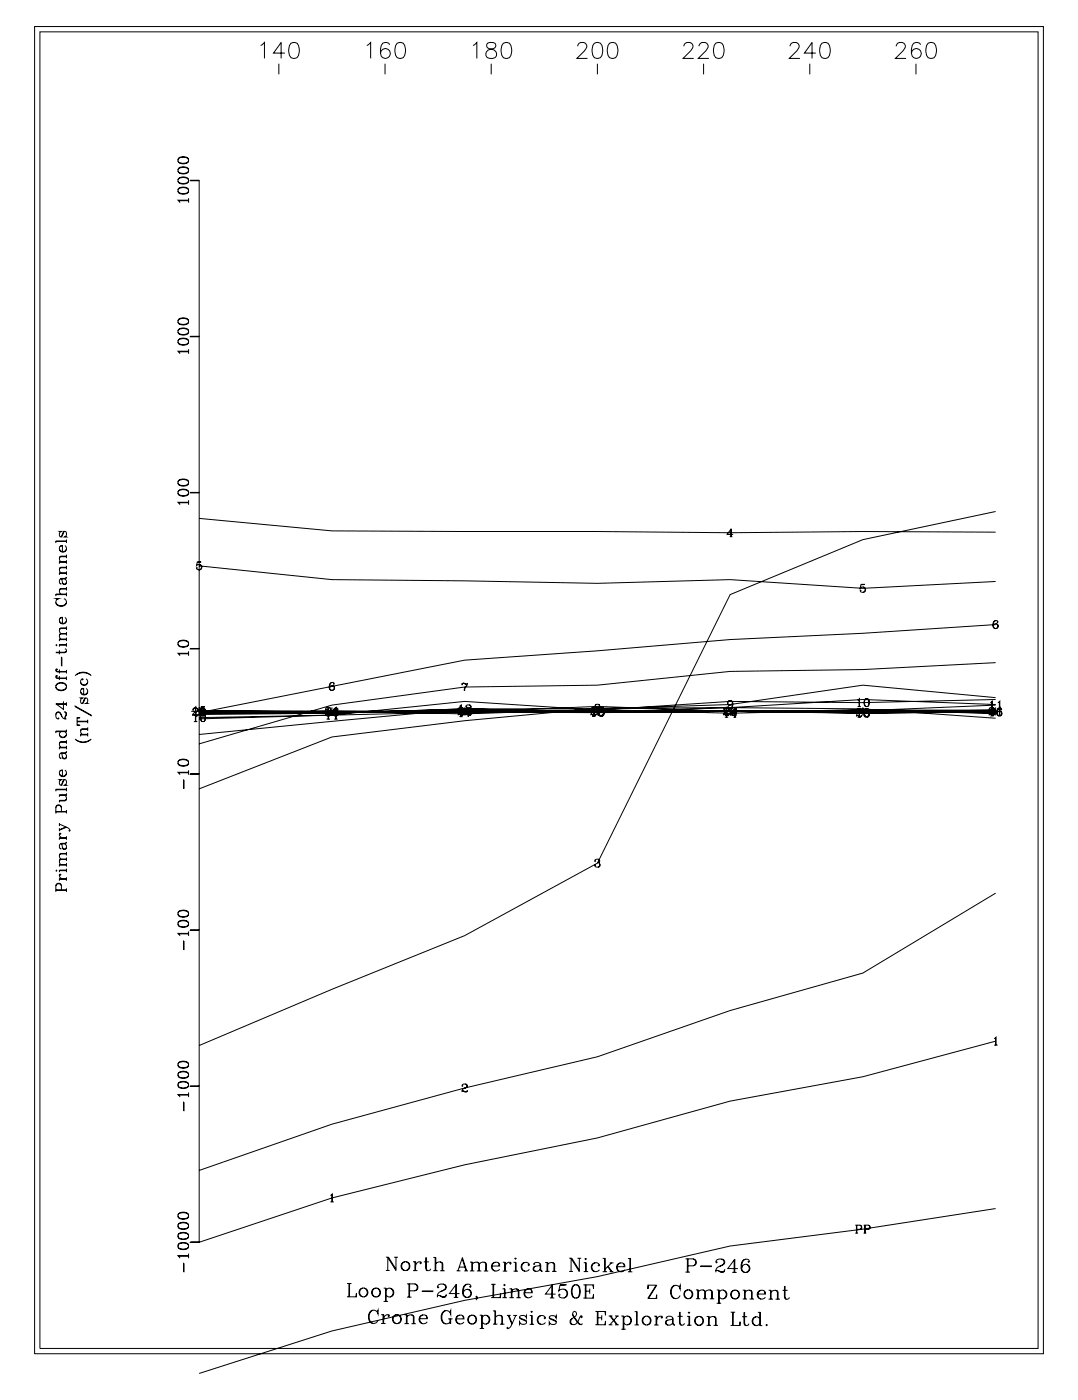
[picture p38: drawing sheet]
<svg xmlns="http://www.w3.org/2000/svg" width="215mm" height="279mm" viewBox="0 0 215 279" stroke-linecap="round" stroke-linejoin="round" font-family="sans-serif">
<g fill="none" stroke="#000" stroke-width=".2">
<path d="M6.9 5.3h201v264.5h-201zM8 6.4h198.9v262.4h-198.9zM51.9 9.1l.8-.6v3.1M55.6 12.7v2.1M56.8 10.6h-2.3l1.5-2.1v3.1M58 8.6a1.03 1.03 0 0 1 1.5 .5 2.6 2.6 0 0 1-.3 2.4 1.04 1.04 0 0 1-1.5-.5 2.65 2.65 0 0 1 .3-2.4zM73.1 9.1l.8-.6v3.1M76.7 12.7v2.1M77.6 8.9a.91 .91 0 0 0-.8-.5 .91 .91 0 0 0-.8 .7 2.29 2.29 0 0 0 .3 2.4 .99 .99 0 0 0 1.4-.4 .99 .99 0 0 0-.7-1.4 .99 .99 0 0 0-1.2 .9M79.2 8.6a1.03 1.03 0 0 1 1.5 .5 2.6 2.6 0 0 1-.3 2.4 1.04 1.04 0 0 1-1.6-.5 2.65 2.65 0 0 1 .4-2.4zM94.3 9.1l.7-.6v3.1M97.1 8.6a.64 .64 0 0 0 .3 1.1 1.47 1.47 0 0 1 1.6 .9 .82 .82 0 0 1-.8 1h-.6a.91 .91 0 0 1-.8-.9 .91 .91 0 0 1 .9-.9l.7-.1a.64 .64 0 0 0 .2-1.1l-.4-.1z"/>
<path d="M97.9 12.7v2.1M100.3 8.6a1.03 1.03 0 0 1 1.5 .5 2.6 2.6 0 0 1-.3 2.4 1.04 1.04 0 0 1-1.5-.5 2.65 2.65 0 0 1 .3-2.4zM115.1 9.2a.79 .79 0 0 1 .6-.7h.6a.78 .78 0 0 1 .5 1.2l-1.8 1.9h2.1M118.5 8.6a1.04 1.04 0 0 1 1.5 .5 2.65 2.65 0 0 1-.3 2.4 1.04 1.04 0 0 1-1.6-.5 2.65 2.65 0 0 1 .4-2.4zM119.1 12.7v2.1M121.5 8.6a1.03 1.03 0 0 1 1.5 .5 2.6 2.6 0 0 1-.3 2.4 1.04 1.04 0 0 1-1.5-.5 2.65 2.65 0 0 1 .3-2.4zM136.3 9.2a.78 .78 0 0 1 .6-.7h.6a.78 .78 0 0 1 .5 1.2l-1.9 1.9h2.2M139.3 9.2a.83 .83 0 0 1 .6-.7h.6a.78 .78 0 0 1 .5 1.2l-1.8 1.9h2.1M140.2 12.7v2.1M142.6 8.6a1.03 1.03 0 0 1 1.5 .5 2.6 2.6 0 0 1-.2 2.4 1.04 1.04 0 0 1-1.6-.5 2.65 2.65 0 0 1 .3-2.4zM157.5 9.2a.78 .78 0 0 1 .6-.7h.6a.78 .78 0 0 1 .4 1.2l-1.8 1.9h2.1M161.4 12.7v2.1"/>
<path d="M162.6 10.6h-2.3l1.5-2.1v3.1M163.8 8.6a1.03 1.03 0 0 1 1.5 .5 2.6 2.6 0 0 1-.3 2.4 1.04 1.04 0 0 1-1.5-.5 2.65 2.65 0 0 1 .3-2.4zM178.6 9.2a.8 .8 0 0 1 .6-.7h.6a.78 .78 0 0 1 .5 1.2l-1.8 1.9h2.1M182.5 12.7v2.1M183.5 8.9a.91 .91 0 0 0-.9-.5 .91 .91 0 0 0-.8 .7 2.27 2.27 0 0 0 .3 2.4 .99 .99 0 0 0 1.4-.5 .99 .99 0 0 0-.6-1.3 .99 .99 0 0 0-1.3 .9M185 8.6a1.03 1.03 0 0 1 1.5 .5 2.6 2.6 0 0 1-.3 2.4 1.04 1.04 0 0 1-1.5-.5 2.64 2.64 0 0 1 .3-2.4zM35.5 38.1a1.14 1.14 0 0 0 1.7 .5 .65 .65 0 0 0 .4-.6 .65 .65 0 0 0-.4-.6 1.8 1.8 0 0 0-1.6 .2 .57 .57 0 0 0 .3 .9 1.25 1.25 0 0 0 1.7-.4M35.5 37.9a1.34 1.34 0 0 1 2.1 0M35.5 36.1a1.15 1.15 0 0 0 1.7 .5 .65 .65 0 0 0 .4-.6 .65 .65 0 0 0-.4-.6 1.71 1.71 0 0 0-1.6 .2 .58 .58 0 0 0 .3 .9 1.24 1.24 0 0 0 1.7-.4M35.5 35.9a1.36 1.36 0 0 1 2.1 0M35.5 34.1a.95 .95 0 0 0 1.2 .6l.5-.1a.66 .66 0 0 0 .4-.6 .66 .66 0 0 0-.4-.6 1.79 1.79 0 0 0-1.6 .2 .58 .58 0 0 0 .3 .9 1.24 1.24 0 0 0 1.7-.4M35.5 33.9a1.34 1.34 0 0 1 2.1 0"/>
<path d="M35.5 32.1a1.15 1.15 0 0 0 1.7 .5 .65 .65 0 0 0 .4-.7 .65 .65 0 0 0-.4-.6 1.71 1.71 0 0 0-1.6 .2 .58 .58 0 0 0 .3 1 1.24 1.24 0 0 0 1.7-.4M35.5 31.9a1.34 1.34 0 0 1 2.1 0M37.6 39.9h-2.1l.4 .5M37.6 39.5v.9M37.9 35.9l1.7 .1zM38.1 36h1.6v211.6h-1.6M35.6 40h2M35.5 68.2a1.15 1.15 0 0 0 1.7 .5 .65 .65 0 0 0 .4-.6 .65 .65 0 0 0-.4-.6 1.79 1.79 0 0 0-1.6 .2 .58 .58 0 0 0 .3 .9 1.24 1.24 0 0 0 1.7-.4M35.5 68a1.34 1.34 0 0 1 2.1 0M35.5 66.2a.95 .95 0 0 0 1.2 .6l.5-.1a.65 .65 0 0 0 .4-.6 .65 .65 0 0 0-.4-.6 1.71 1.71 0 0 0-1.6 .2 .57 .57 0 0 0 .3 .9 1.24 1.24 0 0 0 1.7-.4M35.5 66a1.36 1.36 0 0 1 2.1 0M35.5 64.2a1.15 1.15 0 0 0 1.7 .5 .65 .65 0 0 0 .4-.6 .65 .65 0 0 0-.4-.6 1.79 1.79 0 0 0-1.6 .2 .58 .58 0 0 0 .3 .9 1.24 1.24 0 0 0 1.7-.4"/>
<path d="M35.5 64a1.34 1.34 0 0 1 2.1 0M35.6 70.1h2M37.6 70h-2.1l.4 .5M37.6 69.6v.9M37.9 67l1.7 .1zM35.5 98.3a1.15 1.15 0 0 0 1.7 .5 .65 .65 0 0 0 .4-.6 .65 .65 0 0 0-.4-.6 1.71 1.71 0 0 0-1.6 .2 .58 .58 0 0 0 .3 .9h1.3l.4-.4M35.5 98.1a1.36 1.36 0 0 1 2.1 0M35.5 96.3a.95 .95 0 0 0 1.2 .6l.5-.1a.66 .66 0 0 0 .4-.6 .66 .66 0 0 0-.4-.6 1.79 1.79 0 0 0-1.6 .2 .58 .58 0 0 0 .3 .9 1.24 1.24 0 0 0 1.7-.4M35.5 96.1a1.34 1.34 0 0 1 2.1 0M37.6 99.7v.9M37.9 98.1l1.7 .1zM11.1 118.5h2.1"/>
<path d="M11.1 107.9h2.1M11.8 109.4a.74 .74 0 0 0 .7 .6 .74 .74 0 0 0 .7-.6M11.8 114.3h1.4M11.8 112.1h1.4M12.2 115.4l.3 1 .4 .1a.64 .64 0 0 0 0-1.1M12.4 116.1a.41 .41 0 0 0 .4 .3 .41 .41 0 0 0 .4-.3M12.4 108.8l-.5 .1M12.7 119.3a.78 .78 0 0 1 .5 .9 .78 .78 0 0 1-.8 .6 .92 .92 0 0 1-1-.2 .92 .92 0 0 1-.2-1l.2-.2-.3-.1h.6l-.3 .1M12.8 105.9l-.6 1.1h-.2l-.2-.3 .1-.6 .3-.2h-.4l.2 .1M12.9 108.7a.71 .71 0 0 1 .2 1.1 .71 .71 0 0 1-1.1 0 .71 .71 0 0 1 .2-1.1h.2v1.2M13 106.9l.2 .1h-.4l.4-.4v-.4l-.2-.3h-.3l-.6 1.1M13.2 117.3h-1.1a.64 .64 0 0 0 0 1.1"/>
<path d="M13.2 117.4h-1.1l-.3 .3M13.2 115.1l-.3 .2h-.7l-.3 .2-.1 .6 .3 .3-.1-.1M13.2 115l-.3 .4h-.9M13.2 113.1h-1.1a.64 .64 0 0 0 0 1.1M13.2 113.2h-1.1l-.3 .3M13.2 110.9h-1.1a.65 .65 0 0 0 0 1.1M13.2 111h-1.1l-.3 .3M13.2 107.5v.7M13.2 110.6v.7M13.2 111.7v.7M13.2 112.8v.7M13.2 113.9v.7"/>
<path d="M13.2 117v.7M13.2 118.1v.7M13.2 112h-1.4v.4M13.2 114.2h-1.4v.4M13.2 107.8h-2.1v.4M13.2 118.4h-2.1v.4M35.6 100.2h2M37.6 100.1h-2.1l.4 .5M39.3 112.1l.8-.1h-.8l-.1 .7a.57 .57 0 0 1 .8-.1 .57 .57 0 0 1 0 .9 .57 .57 0 0 1-.8-.2v-.2v.2M39.7 103.3l26.5 2.5 52.9 .1 26.4 .3 26.5-.3 26.4 .2M39.7 112.8l26.5 2.7 26.4 .3 26.5 .5 26.4-.8 26.5 1.8 26.4-1.4M39.8 112.5l.1 .1a.56 .56 0 0 1 .3 .5 .56 .56 0 0 1-.4 .5"/>
<path d="M145.4 107h.6M145.7 105.6v1.4M146.1 106.5h-1.2l.8-1.1v1.6M171.6 116.5h.7h-.7l-.2 .7a.56 .56 0 0 1 .9-.2 .56 .56 0 0 1 0 .9 .56 .56 0 0 1-.9-.2l.1-.1v.2M172 117l.2 .1a.56 .56 0 0 1 .2 .5 .56 .56 0 0 1-.4 .5M198.4 102l-26.4 5.6-26.5 10.9-26.4 53.5-26.5 14.5-26.4 10.7-26.5 11.2M11.1 137a1.1 1.1 0 0 0 1.2 .7 1.1 1.1 0 0 0 .9-.9 1.1 1.1 0 0 0-1.1-.8 1.1 1.1 0 0 0-1 1 1.22 1.22 0 0 0 2.1 0M11.1 136.8a1.22 1.22 0 0 1 2.1 0M11.1 134.9l.3 .2h1.8M11.1 133.6l.3 .2h1.8M11.1 128.6h.2l-.1 .1zM11.1 120.1a1.19 1.19 0 0 0 2.1 0"/>
<path d="M11.2 134.7l.1 .1 .1-.1h-.3l.1 .4 .2 .1h1.8M11.2 133.4h.2l-.1-.1-.2 .1 .1 .4 .2 .1h1.8M11.8 123.8a.74 .74 0 0 0 .7 .5 .74 .74 0 0 0 .7-.5M11.8 129.6v.8M11.8 133.4v.8M11.8 134.7v.9M11.8 128.6h1.4M11.8 127.5h1.4M12.2 131l.1 1.7zM12.4 123.1l-.5 .2M12.6 139.8v1.6l-1.5-1.1h2.1M12.9 129.3a.43 .43 0 0 1 .2 .7l-2 .1"/>
<path d="M12.9 123.1a.71 .71 0 0 1 .2 1 .71 .71 0 0 1-1.1 0 .71 .71 0 0 1 .2-1h.2v1.2M13.2 129.8l-.4 .2h-1.7M13.2 126.3h-1.1a.65 .65 0 0 0 0 1.1M13.2 126.4h-1.1l-.3 .3M13.2 125.2h-1.1a.64 .64 0 0 0 0 1.1M13.2 125.3h-1.1l-.3 .3M13.2 124.9v.7M13.2 126v.7M13.2 127.1v.7M13.2 128.2v.7M13.2 133.5v.7M13.2 134.8v.8"/>
<path d="M13.2 140v.7M13.2 127.4h-1.4v.4M13.2 128.5h-1.4v.4M15 134.7a2.17 2.17 0 0 1 3.2 0M15.2 134.5l.4-.2a2.57 2.57 0 0 1 2.4 .2M16.1 137.9a.74 .74 0 0 0 .7 .5 .74 .74 0 0 0 .7-.5M16.1 136a.74 .74 0 0 0 .7 .5 .74 .74 0 0 0 .7-.5M16.7 137.3l-.5 .1M17.1 139.1l-.6 1.1h-.2l-.2-.3 .1-.6 .3-.2h-.4l.2 .1M17.2 137.2a.71 .71 0 0 1 .2 1.1 .71 .71 0 0 1-1.1 0 .71 .71 0 0 1 .2-1.1h.2v1.2M17.2 135.3a.71 .71 0 0 1 .2 1.1 .71 .71 0 0 1-1.1 0 .71 .71 0 0 1 .2-1.1v.2l-.1-.1M35.5 128.4a.95 .95 0 0 0 1.2 .6l.5-.1a.65 .65 0 0 0 .4-.6 .65 .65 0 0 0-.4-.6 1.71 1.71 0 0 0-1.6 .2 .57 .57 0 0 0 .3 .9 1.24 1.24 0 0 0 1.7-.4"/>
<path d="M35.5 128.2a1.36 1.36 0 0 1 2.1 0M35.6 130.3h2M37.6 130.2h-2.1l.4 .5M37.6 129.8v.9M37.9 129.3h1.7zM66.2 136a.95 .95 0 0 0-.1 1.6M66.2 136.6l.4 .5-.1 .3-.3 .2M66.5 136.2v.2l.1-.2a.5 .5 0 0 0-.5-.2 .5 .5 0 0 0-.4 .4 .81 .81 0 0 0 .4 1.2 .5 .5 0 0 0 .6-.4 .5 .5 0 0 0-.4-.6 .5 .5 0 0 0-.6 .5M92.1 136.5l.2-.4 .5 .3 .3-.3v.5a1.27 1.27 0 0 0-.5 1.1M92.1 136.1v.5M92.2 136.3l.3-.1 .3 .2M93.1 136.6a1.13 1.13 0 0 0-.6 1.1"/>
<path d="M145.4 139.6l-.3 .5v.3l.3 .2M145.6 139.6a.95 .95 0 0 1-.1 1.6M170.9 139.6l.4-.3v1.5M171.2 139.3v1.5M172.6 139.3a.91 .91 0 0 0 0 1.5h.2a.92 .92 0 0 0 0-1.5 .86 .86 0 0 0-.4 1.4l.2 .1M172.8 139.3a1.03 1.03 0 0 1 0 1.5M197.7 139.8v2.9M198.4 123.7a.95 .95 0 0 0-.1 1.6M198.4 124.5l-26.4 1.7-26.5 1.3-26.4 2.2-26.5 1.9-52.9 10.4 26.5-.2 26.4 .5 26.5-.9 26.4 .8 26.5-.7 26.4 .7-26.4-.5-52.9 .2-26.5-.6-26.4 .9-26.5 .2M198.4 132.1l-26.4 1.4-26.5 .3-26.4 2.8-26.5 .3-26.4 3.6-26.5 7.8M198.4 139.1l-26.4-2.5-26.5 3.8-26.4 .9h-26.5l-52.9 5.1M198.4 139.4l-26.4 .6-26.5-.2-26.4 1.7-26.5-1.7-26.4 2.7-26.5 .5"/>
<path d="M198.5 124.3l.4 .5-.1 .3-.3 .2M198.8 123.9v.2l.1-.2a.55 .55 0 0 0-.7-.2 .55 .55 0 0 0-.3 .7v.4a.51 .51 0 0 0 .6 .6 .51 .51 0 0 0 .4-.7 .51 .51 0 0 0-.7-.3l-.2 .4M199.2 139.8v2.8M11.1 142.4l.1-.2a.47 .47 0 0 1 .7-.1l.4 .7M11.1 157.4h2.1M11.3 140.4h1.9M11.5 143.2l.1-.1v.2a.72 .72 0 0 1-.5-.7 .72 .72 0 0 1 .6-.7l.4 .4a1.05 1.05 0 0 0 1.1 1M11.8 154.2a.74 .74 0 0 0 .7 .5 .74 .74 0 0 0 .7-.5M11.8 146.4a.74 .74 0 0 0 .7 .5 .74 .74 0 0 0 .7-.5M11.8 149.1h1.4M12.1 145.8a.67 .67 0 0 0-.1 1 .67 .67 0 0 0 1 0 .67 .67 0 0 0-.1-1M12.2 150.2l.3 1 .4 .1a.64 .64 0 0 0 0-1.1"/>
<path d="M12.4 153.6l-.5 .1M12.4 150.9a.41 .41 0 0 0 .4 .3 .41 .41 0 0 0 .4-.3M12.7 141.9l.5 .2v.4l-.3 .5M12.8 155.4l-.6 1.1h-.2l-.2-.3 .1-.6 .3-.2h-.4l.2 .1M12.9 158.5a.65 .65 0 0 1 0 1.1h-1.1M12.9 153.5a.71 .71 0 0 1 .2 1.1 .71 .71 0 0 1-1.1 0 .71 .71 0 0 1 .2-1.1h.2v1.2M12.9 141.9l.2 .3-.2 .8 .1 .3M13 156.4l.2 .1h-.4l.4-.4v-.4l-.2-.3h-.3l-.6 1.1M13.2 159.2l-.3 .3h-1.1v.4M13.2 149.9l-.3 .2h-.7l-.3 .2-.1 .6 .3 .3-.1-.1M13.2 149.8l-.1 .3-.2 .1h-.9M13.2 147.8h-1.1a.65 .65 0 0 0 0 1.1"/>
<path d="M13.2 147.9h-1.1l-.3 .3M13.2 145.4v.4h-2.1M13.2 147.5v.7M13.2 148.6v.7M13.2 157v.7M13.2 158.1v.4h-1.4M13.2 148.9h-1.4v.4M13.2 158.4h-1.4v.4M13.2 157.3h-2.1v.4M13.2 145.7h-2.1v.4M15 147.3a2.17 2.17 0 0 0 3.2 0M15 140.7l3.2 1.9z"/>
<path d="M15.2 147.5l.4 .2a2.61 2.61 0 0 0 2.4-.2M15.4 143.2l.6-.1h-.6v1.5h.6l-.6-.1M15.4 143.9h2.1M15.4 143.8h2.1M16.1 146.5h1.4M17.3 140.1l.2 .1h-.4l.4-.4v-.4l-.2-.3h-.3l-.6 1.1M17.5 145.3h-1.1a.64 .64 0 0 0 0 1.1M17.5 145.4h-1.1l-.3 .3M17.5 146.4h-1.4v.4M17.5 143.5v.7M17.5 145v.7M17.5 146.1v.7"/>
<path d="M35.5 152.1a.95 .95 0 0 0 1.2 .6l.5-.1a.65 .65 0 0 0 .4-.6 .65 .65 0 0 0-.4-.6 1.71 1.71 0 0 0-1.6 .2 .57 .57 0 0 0 .3 .9 1.24 1.24 0 0 0 1.7-.4M35.5 151.9a1.36 1.36 0 0 1 2.1 0M35.6 154h2M36.6 155.4l.1 1.7zM37.6 153.9h-2.1l.4 .5M37.6 153.5v.9M37.9 154.2l1.7 .1zM38.1 141.8h2.4M38.5 141.4v.2l-.1-.1a.54 .54 0 0 1 .6-.4 .54 .54 0 0 1 .5 .5l-.3 .3a.78 .78 0 0 0-.8 .8M38.6 142.5l.4-.3v1.6M38.6 141.2l.4-.3v1.6M38.6 143.8h.7"/>
<path d="M38.6 142.5h.7M38.9 140.9v2.9M39.1 141.1l.2 .2 .1 .3-.6 .4M39.5 142.5l-.3 .1h-.8M39.5 142.3l-.2 .4-.7-.2M39.7 141.9l52.9-.1 26.5 .1 26.4-.1 26.5 .2 26.4-.1M39.7 141.9l26.5-.1h105.8l26.4 .1M39.7 141v1.6M40.1 140.9h.7h-.7l-.2 .7a.56 .56 0 0 1 .9-.2 .56 .56 0 0 1 0 .9 .56 .56 0 0 1-.9-.2l.1-.1v.2M40.4 142.2a.91 .91 0 0 0 0 1.6h.1a.92 .92 0 0 0 0-1.6h-.1a1.02 1.02 0 0 0 0 1.6M40.4 141.1a.91 .91 0 0 0 0 1.6h.1a.92 .92 0 0 0 0-1.6h-.1a1.02 1.02 0 0 0 0 1.6M40.5 142.2a1.02 1.02 0 0 1 0 1.6"/>
<path d="M40.5 141.4l.4 .5-.1 .3-.3 .3M40.5 141.1a1.02 1.02 0 0 1 0 1.6M64.9 141.3v.2v-.1a.54 .54 0 0 1 .5-.4 .54 .54 0 0 1 .5 .5l-.3 .2a.78 .78 0 0 0-.7 .9M65.1 142l.4-.3v1.6M65.1 141.4l.4-.3v1.6M65.1 143.3h.7M65.1 142.7h.7M65.3 141.8h1.7M65.4 141.2v2.1M65.5 141l.3 .1v.4l-.6 .4M65.9 142.4l-.2 .1-.8-.1M65.9 142.2l-.1 .4-.7-.2"/>
<path d="M66.2 141v1.6M66.6 142l.4-.3v1.6M66.6 141.3l.4-.3v1.6M66.6 143.3h.7M66.6 142.6h.7M66.9 141.1a.96 .96 0 0 0-.1 1.6M66.9 141.1v2.2M67 141.7l.4 .5-.1 .3-.3 .2M67.3 141.4v.1l.1-.1a.5 .5 0 0 0-.5-.3 .5 .5 0 0 0-.4 .4 .81 .81 0 0 0 .3 1.2 .5 .5 0 0 0 .6-.4 .5 .5 0 0 0-.4-.6 .5 .5 0 0 0-.5 .5M91.4 141.3v.2l-.1-.1a.54 .54 0 0 1 .6-.4 .54 .54 0 0 1 .5 .5l-.3 .2a.78 .78 0 0 0-.8 .9M91.5 140.8l.4-.3v1.6M91.5 141.5l.4-.2v1.5"/>
<path d="M91.5 142.1h.7M91.5 142.8h.7M91.8 141.8h1.6M91.9 140.6v2.2M92 141l.2 .1 .1 .4-.6 .4M92.4 142.4l-.2 .1-.9-.1M92.4 142.2l-.2 .4-.7-.2M92.6 141v1.6M92.8 141.5l.3-.2 .5 .2 .3-.2-.1 .4-.4 .8v.3M92.8 141.3v.4M92.9 140.8v.2l-.1-.1a.54 .54 0 0 1 .6-.4 .54 .54 0 0 1 .5 .5l-.3 .3a.8 .8 0 0 0-.8 .8M92.9 141.4l.3-.1 .4 .2"/>
<path d="M92.9 141.3v.2l-.1-.1a.54 .54 0 0 1 .6-.4 .54 .54 0 0 1 .5 .5l-.3 .2a.8 .8 0 0 0-.8 .9M93.5 140.5l.2 .1 .1 .4-.6 .4M93.5 141l.2 .1 .1 .4-.6 .4M93.8 141.7a1.13 1.13 0 0 0-.5 1.1M93.9 141.9l-.2 .1-.9-.1M93.9 141.7l-.2 .4-.6-.2M93.9 142.4l-.2 .1-.9-.1M93.9 142.2l-.2 .4-.6-.2M117.9 141.3v.2l-.1-.1a.54 .54 0 0 1 .5-.4 .54 .54 0 0 1 .5 .5l-.3 .2a.78 .78 0 0 0-.7 .9M118 141.4l.4-.3v1.6M118 142.7h.7M118.3 141.8h1.6"/>
<path d="M118.3 141.2v1.5M118.5 141l.2 .1 .1 .4-.7 .4M118.8 142.4l-.2 .1-.8-.1M118.8 142.2l-.1 .4-.7-.2M118.9 140.4h-.2l-.1 .4a.55 .55 0 0 0 .9 0v-.2a.54 .54 0 0 0-.7-.2l-.1 .4 .2 .3M118.9 141.1l-.4 .3a.52 .52 0 0 0 .7 .6 .52 .52 0 0 0 .2-.9h-.2M118.9 141.1l-.3 .3 .1 .4 .2 .2M119.1 141v1.6M119.2 140.4l.2 .2v.4l-.2 .1M119.2 141.1l.3 .3-.1 .4-.2 .2M119.4 141.4v.2l-.1-.2 .1-.2a.6 .6 0 0 1 .9 .2l-.1 .3-.5 .1M119.4 141.3v.2l-.1-.2 .1-.2a.59 .59 0 0 1 .9 .1l-.1 .4-.5 .1"/>
<path d="M119.7 141.1l-.3 .1v.4a.54 .54 0 0 0 .9 0v-.2a.54 .54 0 0 0-.8-.2l-.1 .4 .3 .2M119.7 141.8l-.4 .3a.53 .53 0 0 0 .6 .6 .53 .53 0 0 0 .4-.7l-.3-.2M119.7 141.8l-.3 .3v.3l.3 .3M120 141.8l.2-.2-.1-.4-.1-.1 .2 .3v.2l-.2 .2 .1 .1a.44 .44 0 0 1 .3 .4 .44 .44 0 0 1-.4 .4l-.6-.1-.1-.2 .1-.1v.1M120 141.8l.3 .3v.3l-.3 .3 .3-.3-.1-.4M120 141l.2 .2v.3l-.2 .2h.1a.44 .44 0 0 1 .3 .5 .44 .44 0 0 1-.4 .4l-.6-.1-.1-.2 .1-.2v.2M120.2 141.8l.1 .5-.3 .3M144.3 141.3v.2l-.1-.1a.54 .54 0 0 1 .6-.4 .54 .54 0 0 1 .5 .5l-.3 .2a.78 .78 0 0 0-.8 .9M144.5 141.7l.3-.3v1.6M144.5 141.3l.3-.3v1.6M144.5 143h.6M144.5 142.6h.6"/>
<path d="M144.7 141.8h1.6M144.8 141.1v1.9M144.9 141l.2 .1 .1 .4-.6 .4M145.3 142.4l-.2 .1-.9-.1M145.3 142.2l-.2 .4-.6-.2M145.5 141v1.6M146 140.2a.51 .51 0 0 1-.7 .4 .51 .51 0 0 1-.3-.8 .51 .51 0 0 1 .8-.1 .86 .86 0 0 1 .3 .9 .86 .86 0 0 1-.8 .6l-.2-.2v-.2v.2M146.2 141l-.4 .5 .1 .2 .3 .3M146.2 143h.5M146.2 142.6h.5M146.3 141a.96 .96 0 0 1 0 1.6M146.4 141.1v1.9"/>
<path d="M146.5 141.4l-.8 1.1h1.2M146.7 141.5a.51 .51 0 0 1-.7 .4 .51 .51 0 0 1-.2-.7 .51 .51 0 0 1 .8-.1 .86 .86 0 0 1 .2 .9 .86 .86 0 0 1-.8 .6l-.2-.2 .1-.2v.2M146.9 142.1h-1.2l.8-1.1v2M170.8 141.5v.1h-.1a.54 .54 0 0 1 .5-.4 .54 .54 0 0 1 .5 .5l-.3 .3a.76 .76 0 0 0-.7 .8M170.9 141.7l.4-.3v1.6M170.9 140.8h.7M170.9 143h.7M171.2 141.8h1.6M171.2 141.4v1.6M171.4 141.3l.2 .1 .1 .3-.6 .5M171.7 142.6l-.2 .2-.8-.1M171.7 142.5l-.1 .3-.7-.2"/>
<path d="M172 141v1.6M172.3 141.4h.8h-.8l-.1 .7a.56 .56 0 0 1 .9-.2 .56 .56 0 0 1 0 .9 .56 .56 0 0 1-.9-.2l.1-.1v.2M172.6 141.3a.91 .91 0 0 0 0 1.5h.2a.92 .92 0 0 0 0-1.5h-.2a1.02 1.02 0 0 0 0 1.5M172.8 141.9l.4 .5-.1 .3-.3 .3M172.8 141.3a1.02 1.02 0 0 1 0 1.5M197.2 141.3v.2l-.1-.1a.54 .54 0 0 1 .6-.4 .54 .54 0 0 1 .5 .5l-.3 .2a.78 .78 0 0 0-.8 .9M197.4 140.1l.3-.4v1.6M197.4 141.4l.3-.3v1.6M197.4 141.3h.6M197.4 142.7h.6M197.6 141.8h1.6M197.8 141l.2 .1 .1 .4-.6 .4"/>
<path d="M198.2 142.4l-.2 .1-.9-.1M198.2 142.2l-.2 .4-.6-.2M198.4 141.8h-158.7h26.5l26.4 .2 52.9-.3 26.5 .2 26.4-.4h-26.4l-52.9 .5-52.9-.2-26.5 .1M198.4 140.4l-26.4-1-26.5 1.6-26.4 .2-26.5 2.5-26.4 3.2-26.5 10.3M198.4 140.5l-26.4 1.2-26.5 .1-26.4-1-26.5 1.1-52.9 1.4M198.4 141.9l-26.4 .3-26.5-.4-26.4 .1-26.5-.1-52.9 .4h26.5l26.4-.9 26.5 .6 26.4-.9 26.5 .3 26.4 1.9M198.4 141.7l-26.4 .3-26.5-.2-26.4 .1-79.4-.2 26.5 .2 26.4-.2 26.5 .1 26.4-.1 26.5 .5 26.4-.4M198.4 141.8l-26.4-.3-52.9 .4-52.9-.1-26.5 .1M198.4 141.8l-26.4 .1-26.5-.2-105.8 .2M198.4 141v1.6M198.9 140.1l.4-.4v1.6M198.9 141.3l.7 .1v.1v-.1a.5 .5 0 0 0-.5-.3 .5 .5 0 0 0-.4 .4 .81 .81 0 0 0 .4 1.2 .49 .49 0 0 0 .6-.4 .49 .49 0 0 0-.4-.6 .49 .49 0 0 0-.6 .5"/>
<path d="M198.9 141.3l.4-.3v1.6M198.9 142.6h.7M199.2 141.1a.96 .96 0 0 0-.1 1.6M199.3 141.7l.3 .5v.3l-.3 .2M11.1 176.6a.58 .58 0 0 1 .6-.5 .58 .58 0 0 1 .5 .5M11.1 160.9a.57 .57 0 0 1 .6-.4 .57 .57 0 0 1 .5 .4M11.1 177.5h2.1M11.1 177.4h2.1M11.1 161.8h2.1M11.1 161.7h2.1M11.2 173.4v.2l-.1-.1zM11.8 164.3l1.4 .6a.84 .84 0 0 1 .8 .7l-.2 .1v-.2"/>
<path d="M11.8 175.3h1.4M11.8 164.1v.6M11.8 165.1v.6M11.8 173.5h1.4M11.8 172.4h1.4M11.8 167.1h1.4M11.9 174.3l.1 .1 .1-.1-.2-.1a.58 .58 0 0 0 0 .7 .58 .58 0 0 0 .5 .2M11.9 166.2h.2l-.2-.1a.58 .58 0 0 0 0 .6 .58 .58 0 0 0 .5 .3M12.2 177.4v-.8a.56 .56 0 0 0-.5-.6 .56 .56 0 0 0-.6 .6v1.2M12.2 168.2l.3 1 .4 .1a.64 .64 0 0 0 0-1.1M12.2 161.7l-.1-1.1a.56 .56 0 0 0-.6-.2 .56 .56 0 0 0-.4 .5v1.3M12.4 168.9a.42 .42 0 0 0 .4 .3 .42 .42 0 0 0 .4-.3"/>
<path d="M13 164.9l-1.2 .5M13.2 171.2h-1.1a.65 .65 0 0 0 0 1.1M13.2 171.3h-1.1l-.3 .3M13.2 170.1h-1.1a.65 .65 0 0 0 0 1.1M13.2 170.2h-1.1l-.3 .3M13.2 167.9l-.3 .2-.9 .1-.2 .3v.4l.3 .3-.1-.1M13.2 167.8l-.1 .3-.2 .1h-.9M13.2 161.4v.8M13.2 166.7v.7M13.2 169.8v.7M13.2 170.9v.7M13.2 172v.7"/>
<path d="M13.2 173.1v.7M13.2 174.9v.6M13.2 177.1v.7M13.2 175.1h-1.4v.4M13.2 167h-1.4v.4M13.2 172.3h-1.4v.4M13.2 173.4h-1.4v.4M13.2 164.9l-1.4 .6M118.6 171.5l.1 .1h-.2a.5 .5 0 0 1 .6-.4 .5 .5 0 0 1 .4 .5l-.1 .2h-.4M119.2 171.3l.2 .2v.4h-.2l.2 .1a.44 .44 0 0 1 .2 .5 .44 .44 0 0 1-.4 .3h-.5l-.2-.3 .1-.1v.1M119.4 172.1l.1 .4-.3 .3M198.4 178l-26.4 16-26.5 7.4-26.4 9.2-26.5 6.3-26.4 7.2-26.5 9.2"/>
<path d="M35.5 184.2a1.14 1.14 0 0 0 1.7 .5 .65 .65 0 0 0 .4-.6 .65 .65 0 0 0-.4-.6 1.71 1.71 0 0 0-1.6 .2 .58 .58 0 0 0 .3 .9 1.23 1.23 0 0 0 1.7-.4M35.5 184a1.36 1.36 0 0 1 2.1 0M35.5 182.2a.95 .95 0 0 0 1.2 .6l.5-.1a.66 .66 0 0 0 .4-.6 .66 .66 0 0 0-.4-.6 1.82 1.82 0 0 0-1.6 .2 .58 .58 0 0 0 .3 .9 1.24 1.24 0 0 0 1.7-.4M35.5 182a1.34 1.34 0 0 1 2.1 0M35.6 186.1h2M36.6 187.6l.1 1.7zM37.6 186h-2.1l.4 .6M37.6 185.6v1M37.9 185.3l1.7 .1zM35.5 216.4a1.15 1.15 0 0 0 1.7 .4 .65 .65 0 0 0 .4-.6 .65 .65 0 0 0-.4-.6 1.79 1.79 0 0 0-1.6 .2 .58 .58 0 0 0 .3 1 1.24 1.24 0 0 0 1.7-.4M35.5 216.2a1.34 1.34 0 0 1 2.1 0M35.5 214.3a.95 .95 0 0 0 1.2 .6l.5-.1a.65 .65 0 0 0 .4-.6 .65 .65 0 0 0-.4-.6 1.71 1.71 0 0 0-1.6 .2 .57 .57 0 0 0 .3 .9 1.24 1.24 0 0 0 1.7-.4"/>
<path d="M35.5 214.1a1.36 1.36 0 0 1 2.1 0M35.5 212.3a1.15 1.15 0 0 0 1.7 .5 .65 .65 0 0 0 .4-.6 .65 .65 0 0 0-.4-.6 1.79 1.79 0 0 0-1.6 .2 .58 .58 0 0 0 .3 .9 1.24 1.24 0 0 0 1.7-.4M35.5 212.1a1.34 1.34 0 0 1 2.1 0M35.6 218.3h2M36.6 219.7l.1 1.7zM37.6 218.2h-2.1l.4 .5M37.6 217.8v.9M37.9 216.4l1.7 .1zM92.2 216.4h-.1a.54 .54 0 0 1 .5-.4 .54 .54 0 0 1 .5 .5l-.3 .3a.76 .76 0 0 0-.7 .9M92.8 216.1l.3 .3a.59 .59 0 0 1-.6 .6M93.1 217.4l-.2 .2-.8-.1M93.1 217.3l-.1 .4-.7-.3"/>
<path d="M198.1 207l.4-.3v1.6M198.1 208.3h.7M198.4 207.5l-26.4 7.1-26.5 4.9-26.4 7.3-26.5 5.4-26.4 6.6-26.5 8.8M198.4 206.8v1.5M65.8 238.3l.4-.3v1.6M65.8 239.6h.7M66.2 238.1v1.5M35.5 248.5a.95 .95 0 0 0 1.2 .6l.5-.1a.66 .66 0 0 0 .4-.6 .66 .66 0 0 0-.4-.6 1.79 1.79 0 0 0-1.6 .2 .58 .58 0 0 0 .3 .9 1.24 1.24 0 0 0 1.7-.4M35.5 248.3a1.34 1.34 0 0 1 2.1 0M35.5 246.4a1.14 1.14 0 0 0 1.7 .6 .65 .65 0 0 0 .4-.7 .65 .65 0 0 0-.4-.6 1.71 1.71 0 0 0-1.6 .2 .58 .58 0 0 0 .3 1 1.23 1.23 0 0 0 1.7-.5M35.5 246.2a1.36 1.36 0 0 1 2.1 0M35.5 244.4a.95 .95 0 0 0 1.2 .6l.5-.1a.66 .66 0 0 0 .4-.6 .66 .66 0 0 0-.4-.6 1.79 1.79 0 0 0-1.6 .2 .58 .58 0 0 0 .3 .9 1.24 1.24 0 0 0 1.7-.4"/>
<path d="M35.5 244.2a1.34 1.34 0 0 1 2.1 0M35.5 242.4a1.15 1.15 0 0 0 1.7 .5 .65 .65 0 0 0 .4-.6 .65 .65 0 0 0-.4-.6 1.73 1.73 0 0 0-1.6 .2 .58 .58 0 0 0 .3 .9 1.24 1.24 0 0 0 1.7-.4M35.5 242.2a1.36 1.36 0 0 1 2.1 0M35.6 250.4h2M36.6 251.8l.1 1.7zM37.6 250.3h-2.1l.4 .5M37.6 249.9v.9M37.9 247.6l1.7 .1zM69.1 258.5h1.9v-.8l-.1 .8M69.2 255.8h.8M69.6 255.8l-.1 2.7M69.7 255.8v2.7"/>
<path d="M72.3 256.7a.89 .89 0 0 0-.6 1.4 .89 .89 0 0 0 1.5 0 .89 .89 0 0 0-.6-1.4 .9 .9 0 0 0-.9 .8 .9 .9 0 0 0 .6 1M72.6 256.7a.93 .93 0 0 1 .6 .9 .93 .93 0 0 1-.6 .9M74.8 256.7a.89 .89 0 0 0-.6 1.4 .89 .89 0 0 0 1.5 0 .89 .89 0 0 0-.6-1.4 .9 .9 0 0 0-.9 .8 .9 .9 0 0 0 .6 1M75.1 256.7a.93 .93 0 0 1 .6 .9 .93 .93 0 0 1-.6 .9M76.5 259.4h.8M76.5 256.8h.5v2.6M76.8 256.8v2.6M76.9 253.2h.8M76.9 250.6h.5l1.5 2.4M77 257.1a.84 .84 0 0 1 1.2-.1 .84 .84 0 0 1 0 1.3 .84 .84 0 0 1-1.2-.2M77.3 250.6v2.6M77.7 256.8a.92 .92 0 0 1 .7 .8 .92 .92 0 0 1-.7 .9"/>
<path d="M78.6 250.6h.7M78.9 250.6v2.6l-1.5-2.4M80.7 251.5a.89 .89 0 0 0-.6 1.3 .89 .89 0 0 0 1.5 0 .89 .89 0 0 0-.7-1.3 .9 .9 0 0 0-.8 .8 .9 .9 0 0 0 .6 .9M80.9 251.5a.93 .93 0 0 1 .7 .9 .93 .93 0 0 1-.7 .8M81.1 258.5l.9 .1M81.1 255.9h1.5a.69 .69 0 0 1 .7 .7 .69 .69 0 0 1-.7 .7h-1M81.5 255.9v2.6M81.6 255.9v2.6M82.3 253.3h.9M82.3 251.5h.5v1.8M82.6 255.9a.72 .72 0 0 1 .6 .7 .72 .72 0 0 1-.6 .7M82.7 251.5v1.8"/>
<path d="M83.8 251.6l-.1 .2 .1 .1 .2-.3a.72 .72 0 0 0-.8 0 .72 .72 0 0 0-.4 .7M84.2 257.3h2.1v.1h-2.1zM84.5 251.5h1M84.9 250.6l-.1 2.2 .2 .3a.54 .54 0 0 0 .8-.2M85 250.6v2.2l.2 .5M86.3 253.3h.9M86.4 250.6h.5v2.7M86.7 250.6v2.7M86.9 251.9a.82 .82 0 0 1 1.3 0v1.4M87.3 256.4l.1 .2-.1 .1-.1-.1a.9 .9 0 0 1 .9-.7 .9 .9 0 0 1 .8 .8 2.15 2.15 0 0 1-1.4 .9l-.2 .2-.1 .8M87.7 253.3h.9M87.7 251.5l.4 .4v1.4"/>
<path d="M88.3 255.9a.64 .64 0 0 1 .4 1l-.9 .5M88.9 258.2l-.3 .3-1.1-.3-.3 .1M88.9 258l-.2 .6h-.5l-.7-.4M90.4 258.6h.9M90.8 256.2v2.4M91 253.3h.8M91.3 253.3l.9-2.6 .8 2.6M91.5 252.6h1.2M91.6 257.8h-2l1.4-1.9-.1 2.7M92.2 251l.7 2.3M92.5 253.3h.8M93.1 256a1.61 1.61 0 0 0-.4 2.5l.3 .1"/>
<path d="M93.2 257a.84 .84 0 0 1 .6 .8 .84 .84 0 0 1-.6 .8M93.7 253.3h.8M93.7 251.6h.5v1.7M93.7 256.3l-.1 .2 .1 .1 .2-.3a.84 .84 0 0 0-.9-.3 .84 .84 0 0 0-.7 .6 1.36 1.36 0 0 0 .7 2 .82 .82 0 0 0 1-.6 .82 .82 0 0 0-.7-1 .82 .82 0 0 0-1 .7M94 251.6v1.7M94.2 251.9a.83 .83 0 0 1 1.3 0v1.4M95 258.6l-.1-.1 .1-.1 .1 .3-.2 .4M95 253.3h.9M95.1 251.6l.3 .3v1.4M95.5 251.9a.82 .82 0 0 1 1.4 0v1.4M96.4 253.3h.9M96.4 251.6l.4 .3v1.4"/>
<path d="M97.9 258.6h1.9v-.7l-.2 .7M97.9 256h.9M98.1 252.3h1.5a.87 .87 0 0 0-1.4-.6 .87 .87 0 0 0 .1 1.5 .97 .97 0 0 0 1.3-.2M98.3 256l-.1 2.6M98.4 256v2.6M98.7 251.6a.92 .92 0 0 0-.6 .9 .92 .92 0 0 0 .6 .8M99.3 251.7l.2 .6M100.1 258.6l.9 .1M100.2 256.9h.4v1.7M100.2 253.4h.9M100.2 251.6h.5v1.8M100.4 256.1l.1-.1 .2 .1-.2 .2z"/>
<path d="M100.5 256.9v1.7M100.6 251.6v1.8M101.5 258.7h.9M101.5 256.9h.5v1.8M101.7 251.7l-.1 .2 .1 .1 .2-.3a.73 .73 0 0 0-.8 0 .73 .73 0 0 0-.4 .6M101.9 256.9v1.8M102 257.3a.83 .83 0 0 1 1.4 0v1.4M102.3 253.4h.9M102.4 251.6h.5l-.1 1.8M102.7 250.7l.2 .1-.2 .2-.1-.2zM102.7 251.6v1.8M102.9 258.7h.9"/>
<path d="M102.9 256.9l.4 .4v1.4M104.6 257.7h1.5a.87 .87 0 0 0-1.4-.6 .87 .87 0 0 0 .1 1.5 .96 .96 0 0 0 1.3-.3M104.6 251.6a.93 .93 0 0 0-.6 .9 .93 .93 0 0 0 .6 .9M105.2 256.9a.93 .93 0 0 0-.7 .9 .93 .93 0 0 0 .7 .9M105.4 252l-.1 .1 .1 .2 .1-.2a.89 .89 0 0 0-1.3-.2 .89 .89 0 0 0 0 1.3 .89 .89 0 0 0 1.3-.2M105.8 257l.1 .7M106.5 251.9l-.1 .1 .4-.4h.5l.3 .3 .2 .2v.9l.2 .4M106.8 252.4a.53 .53 0 0 0-.4 .5 .53 .53 0 0 0 .4 .5M107.6 251.9v1.1l.2 .3 .3 .1M107.6 252.1l-1.2 .4-.2 .5a.8 .8 0 0 0 1.4 0M108.6 253.4h.9M108.6 251.6h.6l-.1 1.8"/>
<path d="M109 251.6v1.8M109.2 252a.83 .83 0 0 1 1.3 0v1.4M109.6 258.7h.9M110 256.3v2.4M110 253.4h.9M110 251.7l.4 .3v1.4M110.7 257.9h-2l1.4-1.8v2.6M111.6 256.2l1.3-.1h-1.3l-.2 1.2a.95 .95 0 0 1 1.3-.3 .95 .95 0 0 1 .2 1.4 .95 .95 0 0 1-1.4 .1l-.1-.4 .1-.1 .1 .1-.1 .1M112.4 257a.93 .93 0 0 1 .6 .8 .93 .93 0 0 1-.6 .9M113.4 253.4h.8M113.4 250.8h.6l1.4 2.4M113.8 250.8v2.6"/>
<path d="M114.6 256.1a1.22 1.22 0 0 0-.7 1.5l.1 .6a.81 .81 0 0 0 .8 .5 .81 .81 0 0 0 .7-.5 2.22 2.22 0 0 0-.2-2 .73 .73 0 0 0-1.2 .4 1.58 1.58 0 0 0 .5 2.1M114.9 256.1l.2 .1a2.05 2.05 0 0 1 0 2.4l-.2 .1M115.1 250.8h.7M115.5 250.8l-.1 2.6-1.4-2.4M116.3 258.7l2 .1v-.8l-.2 .8M116.3 256.1h2v.8l-.1-.8M116.3 253.4h.9M116.3 251.7h.5v1.7M116.7 256.1l-.1 2.6M116.7 251.7v1.7M116.7 250.8l.2 .1-.2 .2-.1-.2zM116.8 257.4h.7"/>
<path d="M116.8 256.1v2.6M117.5 256.9v1M118.6 251.7a.93 .93 0 0 0-.6 .9 .93 .93 0 0 0 .6 .9M119.4 252.1l-.2 .1 .2 .1 .1-.1a.89 .89 0 0 0-1.4-.3 .89 .89 0 0 0 0 1.4 .89 .89 0 0 0 1.4-.2M120.1 253.5h.9M120.1 250.8h.5v2.7M120.5 250.8v2.7M121.1 252.5l.8 1M121.2 252.5l.8 1M121.5 253.5h.7M121.5 251.7h.8M121.9 251.7l-1.3 1.3"/>
<path d="M123 252.5h1.5a.87 .87 0 0 0-1.3-.6 .87 .87 0 0 0 0 1.5 .94 .94 0 0 0 1.3-.3M123.6 251.7a.92 .92 0 0 0-.6 .9 .92 .92 0 0 0 .6 .9M124.3 251.9l.1 .6M125.1 253.5h.9M125.2 250.8l.5 .1v2.6M125.5 250.8v2.7M129.3 256.2l-.2 .7v-.7h1.8l-1.7 2.6M130.8 256.2l-1.7 2.6h1.8v-.7l-.1 .7M134.5 256.2a1.5 1.5 0 0 0 0 2.6M135.4 256.6l.1 .4 .1-.8-.2 .4a.99 .99 0 0 0-1.1-.4 .99 .99 0 0 0-.6 1 1.17 1.17 0 0 0 .2 1.3 1.17 1.17 0 0 0 1.3 .2l.3-.5M136.6 253.6h.9M136.6 250.9h1.5a.69 .69 0 0 1 .7 .7 .69 .69 0 0 1-.7 .7h-1"/>
<path d="M137 250.9v2.7M137.1 257.1a.89 .89 0 0 0-.7 1.4 .89 .89 0 0 0 1.5 0 .89 .89 0 0 0-.6-1.4 .9 .9 0 0 0-.9 .8 .9 .9 0 0 0 .7 1M137.1 250.9v2.7M137.3 257.1a.93 .93 0 0 1 .6 .9 .93 .93 0 0 1-.6 .9M138.1 250.9a.72 .72 0 0 1 .6 .7 .72 .72 0 0 1-.6 .7M138.7 258.9h.9M138.7 257.1h.5v1.8M139.1 257.1v1.8M139.2 257.5a.82 .82 0 0 1 1.4 0v1.4M139.6 252.3h2.2v.2l-2.2-.1zM140.1 258.9h.9M140.1 257.1l.4 .4-.1 1.4"/>
<path d="M140.6 257.5a.83 .83 0 0 1 1.4 0v1.4M141.5 258.9h.8M141.5 257.1l.3 .4v1.4M142.8 251.4l.1 .2-.1 .1-.1-.1a.9 .9 0 0 1 .9-.7 .9 .9 0 0 1 .8 .8 2.23 2.23 0 0 1-1.4 .9l-.2 .2-.1 .8M142.8 259.8h.9M142.9 257.1h.5l-.1 2.7M143.2 257.1v2.7M143.4 257.5a.85 .85 0 0 1 1.2-.1 .85 .85 0 0 1 0 1.2 .85 .85 0 0 1-1.3-.1M143.8 251a.64 .64 0 0 1 .4 1l-.9 .5M144.1 257.1a.92 .92 0 0 1 .6 .9 .92 .92 0 0 1-.6 .9M144.4 253.2l-.4 .3-1-.3-.3 .1M144.4 253l-.2 .6h-.5l-.7-.4"/>
<path d="M145.9 253.6h.9M146.3 251.2v2.4M146.4 257.1a.89 .89 0 0 0-.6 1.4 .89 .89 0 0 0 1.5 0 .89 .89 0 0 0-.7-1.4 .9 .9 0 0 0-.9 .8 .9 .9 0 0 0 .7 1M146.6 257.1a.93 .93 0 0 1 .7 .9 .93 .93 0 0 1-.7 .9M147.1 252.9l-2.1-.1 1.4-1.8v2.6M148 258.9h.9M148 257.2h.5v1.7M148.4 257.2v1.7M148.5 257.5a.82 .82 0 0 1 1.4 0v1.4M148.6 251a1.6 1.6 0 0 0-.4 2.5l.2 .1M148.7 252a.85 .85 0 0 1 .6 .8 .85 .85 0 0 1-.6 .8M149.2 251.4l-.1 .1 .1 .1 .1-.2a.92 .92 0 0 0-1.1-.3 .92 .92 0 0 0-.5 1v.8a.87 .87 0 0 0 .9 .8 .87 .87 0 0 0 .8-.8 .87 .87 0 0 0-.8-.9l-.7 .4-.1 .3"/>
<path d="M149.4 258.9h.9M149.4 257.2l.4 .3v1.4M151 257.9h1.6a.87 .87 0 0 0-1.4-.6 .87 .87 0 0 0 .1 1.5 .96 .96 0 0 0 1.2-.2M151.7 257.2a.92 .92 0 0 0-.7 .8 .92 .92 0 0 0 .7 .9M152.3 257.3l.1 .6M153.2 258.9l.9 .1M153.2 257.2h.5v1.7M153.6 257.2l-.1 1.7M153.7 257.6a.83 .83 0 0 1 1.4 0v1.4M154.6 259h.8M154.6 257.2l.3 .4v1.4M156 257.2h1"/>
<path d="M156.3 256.3v2.2l.1 .3a.54 .54 0 0 0 .9-.2M156.5 256.3v2.2l.2 .5M170.5 244.2h.9a.42 .42 0 0 1 .4 .4 .42 .42 0 0 1-.4 .4h-.6M170.5 245.8h.5M170.7 244.2v1.6M170.8 244.2v1.6M171.4 244.2l.3 .3-.1 .4-.2 .1M172.1 244.2h.9a.42 .42 0 0 1 .4 .4 .42 .42 0 0 1-.4 .4h-.6M172.1 245.8h.5M172.3 244.2v1.6M172.4 244.2v1.6M173 244.2l.3 .3-.1 .4-.2 .1"/>
<path d="M198.4 240.9l-26.4 4.1-26.5 3.4-26.4 6.1-26.5 4.7-26.4 6.1-26.5 8.5M74.3 261.1a1.51 1.51 0 0 0 0 2.7M75.2 261.5l.1 .4v-.7l-.1 .3a.98 .98 0 0 0-1.1-.3 .98 .98 0 0 0-.7 .9 1.16 1.16 0 0 0 .3 1.3 1.16 1.16 0 0 0 1.2 .3l.4-.5M75.9 263.8h.9M76 262h.5v1.8M76.3 262v1.8M77.5 262.2l-.2 .1 .2 .1 .1-.2a.72 .72 0 0 0-.8-.1 .72 .72 0 0 0-.3 .7M79 262.1a.89 .89 0 0 0-.6 1.3 .89 .89 0 0 0 1.5 0 .89 .89 0 0 0-.7-1.3 .9 .9 0 0 0-.9 .7 .9 .9 0 0 0 .7 1M79.2 262.1a.93 .93 0 0 1 .7 .8 .93 .93 0 0 1-.7 .9M80.6 263.8h.9M80.6 262.1h.5v1.7M81 262.1v1.7"/>
<path d="M81.1 262.4a.83 .83 0 0 1 1.4 .1v1.3M82 263.8h.9M82 262.1l.4 .4v1.3M83.6 262.8h1.6a.87 .87 0 0 0-1.4-.6 .87 .87 0 0 0 .1 1.5 .95 .95 0 0 0 1.2-.2M84.3 262.1a.93 .93 0 0 0-.7 .9 .93 .93 0 0 0 .7 .8M84.9 262.2l.1 .6M88.8 261.2a1.5 1.5 0 0 0 0 2.7M89.3 262.9h.9M89.7 262.9v1M89.7 261.6l.1 .4v-.8l-.1 .4a.99 .99 0 0 0-1.1-.3 .99 .99 0 0 0-.7 .9 1.16 1.16 0 0 0 .3 1.3 1.16 1.16 0 0 0 1.2 .3l.3-.3M89.8 262.9v1M90.9 262.9h1.6a.87 .87 0 0 0-1.4-.6 .87 .87 0 0 0 .1 1.5 .93 .93 0 0 0 1.3-.3"/>
<path d="M91.6 262.1a.93 .93 0 0 0-.7 .9 .93 .93 0 0 0 .7 .9M92.2 262.3l.1 .6M94 262.1a.89 .89 0 0 0-.6 1.4 .89 .89 0 0 0 1.5 0 .89 .89 0 0 0-.7-1.4 .91 .91 0 0 0-.9 .8 .91 .91 0 0 0 .7 1M94.2 262.1a.93 .93 0 0 1 .7 .9 .93 .93 0 0 1-.7 .9M95.6 264.8h.9M95.6 262.1h.5v2.7M96 262.1v2.7M96.1 262.5a.84 .84 0 0 1 1.3-.1 .84 .84 0 0 1-.1 1.3 .84 .84 0 0 1-1.2-.2M96.9 262.2a.93 .93 0 0 1 .6 .8 .93 .93 0 0 1-.6 .9M98.2 263.9h.9M98.3 261.3h.5v2.6M98.6 261.3v2.6"/>
<path d="M98.8 262.5a.83 .83 0 0 1 1.4 0l-.1 1.4M99.6 263.9h.9M99.6 262.2l.4 .3v1.4M101 262.2h.8M101.3 262.2l.7 1.7M101.4 262.2l.6 1.5M102.3 262.2h.7M102.8 262.2l-.8 1.7a1.03 1.03 0 0 1-.9 .9l-.1-.1 .1-.1 .2 .1M103.5 262.6l1.4 .7v.4l-.3 .3h-.6l-.5-.6v.6l.2-.3M104.8 262.5l.1-.3v.5l-.5-.5h-.5l-.4 .2v.3l1.4 .8M105.6 264h.8M105.6 262.2h.5v1.8"/>
<path d="M105.9 262.2v1.8M105.9 261.3l.2 .2-.2 .1-.1-.1zM107.8 262.2a.93 .93 0 0 0-.6 .9 .93 .93 0 0 0 .6 .9M108.6 262.6l-.1 .1 .1 .1 .1-.1a.9 .9 0 0 0-1.2-.3 .9 .9 0 0 0-.3 1.2 .9 .9 0 0 0 1.3 .3l.2-.3M109.5 262.6l1.3 .8v.3l-.3 .3h-.5l-.5-.5v.5l.1-.3M110.7 262.5l.2-.3-.1 .5-.1-.2a.85 .85 0 0 0-1.1-.2l-.1 .2 .1 .4 1.2 .6M114.1 262.7a.71 .71 0 0 0-.4 .7 .71 .71 0 0 0 .4 .6M114.1 262l1.2 1.6 .5 .4M115.9 262.4l-.1 .1 .1 .1 .1-.1-.1-.2-.4 .3a1.5 1.5 0 0 1-1.4 1.4l-.4-.1-.1-.6 .1-.3 .8-.5a.66 .66 0 0 0 .3-1l-.3-.1-.2 .1a.97 .97 0 0 0 .2 1.3l.9 1.1 .5 .1 .1-.2M118.7 264l2 .1v-.8l-.2 .8M118.7 261.4h2v.8l-.1-.8M119 261.4v2.6"/>
<path d="M119.2 262.7h.7M119.2 261.4v2.6M119.9 262.2v1M121.3 264.1h.8M121.3 262.3h.8M121.6 262.3l1.3 1.8M121.7 262.3l1.4 1.8M122.6 264.1h.7M122.6 262.3h.7M123.1 262.3l-1.5 1.8M123.8 265h.9M123.8 262.3h.5v2.7"/>
<path d="M124.2 262.3v2.7M124.3 262.7a.84 .84 0 0 1 1.3-.1 .84 .84 0 0 1 0 1.2 .84 .84 0 0 1-1.3-.1M125.1 262.3a.92 .92 0 0 1 .6 .9 .92 .92 0 0 1-.6 .9M126.5 264.1h.8M126.5 261.4h.5v2.7M126.9 261.4l-.1 2.7M128.7 262.3a.89 .89 0 0 0-.6 1.4 .89 .89 0 0 0 1.5 0 .89 .89 0 0 0-.6-1.4 .9 .9 0 0 0-.9 .8 .9 .9 0 0 0 .6 1M129 262.3a.92 .92 0 0 1 .6 .9 .92 .92 0 0 1-.6 .9M130.4 264.1h.9M130.4 262.3h.5v1.8M130.8 262.3v1.8M131.9 262.5l-.1 .1 .1 .1 .1-.2a.73 .73 0 0 0-.7-.1 .73 .73 0 0 0-.4 .7"/>
<path d="M132.9 262.6l-.1 .1 .4-.3h.5l.3 .2 .2 .3v.8l.2 .4M133.1 263.1a.53 .53 0 0 0-.3 .5 .53 .53 0 0 0 .3 .5M134 262.6v1.1l.2 .3 .3 .1M134 262.9l-1.2 .3-.2 .5a.79 .79 0 0 0 1.4 0M135 262.4h1.1M135.4 261.5v2.1l.1 .4a.54 .54 0 0 0 .9-.2M135.6 261.5l-.1 2.1 .3 .5M136.9 264.1h.9M136.9 262.4h.5v1.7M137.3 261.5l.1 .1-.1 .2-.1-.2zM137.3 262.4v1.7M139.2 262.4a.9 .9 0 0 0-.6 1.4 .9 .9 0 0 0 1.5 0 .9 .9 0 0 0-.7-1.4 .91 .91 0 0 0-.8 .8 .91 .91 0 0 0 .6 1"/>
<path d="M139.4 262.4a.93 .93 0 0 1 .7 .9 .93 .93 0 0 1-.7 .9M140.8 264.2h.9M140.8 262.4h.5v1.8M141.2 262.4v1.8M141.3 262.8a.81 .81 0 0 1 1.4 0v1.4M142.2 264.2h.9M142.2 262.4l.4 .4v1.4M145.6 264.2h1.9v-.8l-.1 .8M145.6 261.5l.9 .1M146 261.5v2.7M146.1 261.5v2.7M147.9 262.4h1"/>
<path d="M148.3 261.6v2.1l.1 .4a.54 .54 0 0 0 .9-.3M148.4 261.6v2.1l.2 .5M150.7 262.5a.93 .93 0 0 0-.7 .8 .93 .93 0 0 0 .7 .9M151 261.6h.5v2.6M151.4 262.8a.84 .84 0 0 0-1.2-.1 .84 .84 0 0 0 0 1.2 .84 .84 0 0 0 1.2-.1M151.4 261.6v2.6h.5M152.8 264l.1 .1-.1 .1-.1-.1z"/>
</g>
</svg>
